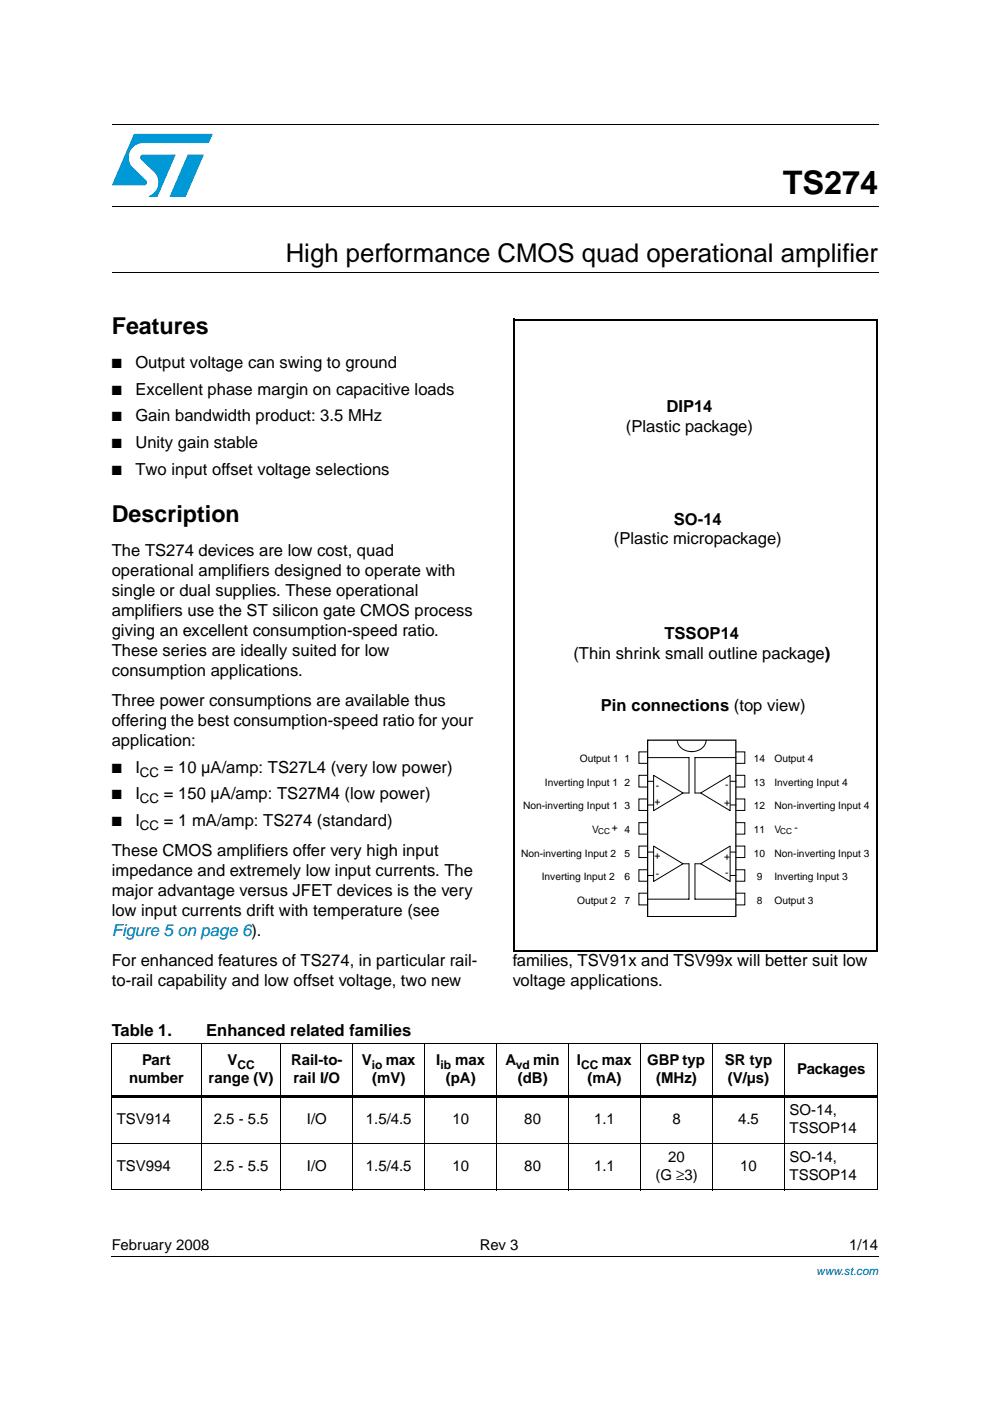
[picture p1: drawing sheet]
<svg xmlns="http://www.w3.org/2000/svg" width="210mm" height="297mm" viewBox="0 0 210 297" stroke-linecap="round" stroke-linejoin="round" font-family="sans-serif">
<defs><g id="words">
<text font-size="6.9" x="165.9" y="41.1">TS274</text>
<text font-size="5.5" x="60.6" y="55.6">High performance CMOS quad operational amplifier</text>
<g font-size="4.9">
<text x="23.7" y="70.9">Features</text>
<text x="23.7" y="110.8">Description</text>
</g>
<g font-size="3.5">
<text x="28.7" y="78.1">Output voltage can swing to ground</text>
<text x="28.7" y="83.7">Excellent phase margin on capacitive loads</text>
<text x="28.7" y="89.4">Gain bandwidth product: 3.5 MHz</text>
<text x="141.3" y="87.4">DIP14</text>
<text x="28.7" y="95">Unity gain stable</text>
<text x="132.7" y="91.7">(Plastic package)</text>
<text x="28.7" y="100.6">Two input offset voltage selections</text>
<text x="142.9" y="111.2">SO-14</text>
<text x="23.7" y="117.9">The TS274 devices are low cost, quad</text>
<text x="130.2" y="115.4">(Plastic micropackage)</text>
<text x="23.7" y="122.2">operational amplifiers designed to operate with</text>
<text x="23.7" y="126.4">single or dual supplies. These operational</text>
<text x="23.7" y="130.6">amplifiers use the ST silicon gate CMOS process</text>
<text x="23.7" y="134.9">giving an excellent consumption-speed ratio.</text>
<text x="140.9" y="135.5">TSSOP14</text>
<text x="23.7" y="139.1">These series are ideally suited for low</text>
<text x="23.7" y="143.3">consumption applications.</text>
<text x="121.6" y="139.7">(Thin shrink small outline package)</text>
<text x="23.7" y="149.7">Three power consumptions are available thus</text>
<text x="23.7" y="153.9">offering the best consumption-speed ratio for your</text>
<text x="127.4" y="150.7">Pin connections (top view)</text>
<text x="23.7" y="158.2">application:</text>
<text x="28.7" y="163.8">I</text>
<text x="34.7" y="163.8">= 10 µA/amp: TS27L4 (very low power)</text>
<text x="28.7" y="169.5">I</text>
<text x="34.7" y="169.5">= 150 µA/amp: TS27M4 (low power)</text>
<text x="28.7" y="175.1">I</text>
<text x="34.7" y="175.1">= 1 mA/amp: TS274 (standard)</text>
<text x="23.7" y="181.4">These CMOS amplifiers offer very high input</text>
<text x="23.7" y="185.7">impedance and extremely low input currents. The</text>
<text x="23.7" y="189.9">major advantage versus JFET devices is the very</text>
<text x="23.7" y="194.1">low input currents drift with temperature (see</text>
<text x="23.7" y="204.7">For enhanced features of TS274, in particular rail-</text>
<text x="23.7" y="209">to-rail capability and low offset voltage, two new</text>
<text x="108.7" y="204.9">families, TSV91x and TSV99x will better suit low</text>
<text x="108.7" y="209.1">voltage applications.</text>
<text x="23.7" y="219.7">Table 1.</text>
<text x="43.7" y="219.7">Enhanced related families</text>
</g>
<text font-size="3.5" fill="#00f" x="23.7" y="198.4">Figure 5 on page 6).</text>
<g font-size="3.2">
<text x="30.1" y="225.8">Part</text>
<text x="48.2" y="225.8">V</text>
<text x="61.7" y="225.8">Rail-to-</text>
<text x="76.7" y="225.8">V</text>
<text x="81.8" y="225.8">max</text>
<text x="92.5" y="225.8">I</text>
<text x="96.5" y="225.8">max</text>
<text x="107.2" y="225.8">A</text>
<text x="113" y="225.8">min</text>
<text x="122.3" y="225.8">I</text>
<text x="127.6" y="225.8">max</text>
<text x="137.2" y="225.8">GBP typ</text>
<text x="153.7" y="225.8">SR typ</text>
<text x="169" y="227.8">Packages</text>
<text x="27.4" y="229.7">number</text>
<text x="44.2" y="229.7">range (V)</text>
<text x="62.2" y="229.7">rail I/O</text>
<text x="78.9" y="229.7">(mV)</text>
<text x="94.5" y="229.7">(pA)</text>
<text x="109.8" y="229.7">(dB)</text>
<text x="124.6" y="229.7">(mA)</text>
<text x="139.1" y="229.7">(MHz)</text>
<text x="154.3" y="229.7">(V/µs)</text>
<text x="24.8" y="238.3">TSV914</text>
<text x="45.3" y="238.3">2.5 - 5.5</text>
<text x="65.1" y="238.3">I/O</text>
<text x="77.6" y="238.3">1.5/4.5</text>
<text x="95.9" y="238.3">10</text>
<text x="111.2" y="238.3">80</text>
<text x="126" y="238.3">1.1</text>
<text x="142.6" y="238.3">8</text>
<text x="156.5" y="238.3">4.5</text>
<text x="167.4" y="236.4">SO-14,</text>
<text x="167.4" y="240.3">TSSOP14</text>
<text x="24.8" y="248.2">TSV994</text>
<text x="45.3" y="248.2">2.5 - 5.5</text>
<text x="65.1" y="248.2">I/O</text>
<text x="77.6" y="248.2">1.5/4.5</text>
<text x="95.9" y="248.2">10</text>
<text x="111.2" y="248.2">80</text>
<text x="126" y="248.2">1.1</text>
<text x="139" y="250.1">(G ≥3)</text>
<text x="141.7" y="246.3">20</text>
<text x="157" y="248.2">10</text>
<text x="167.4" y="246.3">SO-14,</text>
<text x="167.4" y="250.1">TSSOP14</text>
<text x="23.7" y="265">February 2008</text>
<text x="101.7" y="265">Rev 3</text>
<text x="180.1" y="265">1/14</text>
</g>
<g font-size="2.8">
<text x="23.7" y="78.1">■</text>
<text x="23.7" y="83.7">■</text>
<text x="23.7" y="89.4">■</text>
<text x="23.7" y="95">■</text>
<text x="23.7" y="100.6">■</text>
<text x="23.7" y="163.8">■</text>
<text x="29.7" y="164.7">CC</text>
<text x="23.7" y="169.5">■</text>
<text x="29.7" y="170.3">CC</text>
<text x="23.7" y="175.1">■</text>
<text x="29.7" y="176">CC</text>
</g>
<g font-size="2.5">
<text x="50.3" y="226.6">CC</text>
<text x="78.8" y="226.6">io</text>
<text x="93.4" y="226.6">ib</text>
<text x="109.4" y="226.6">vd</text>
<text x="123.2" y="226.6">CC</text>
</g>
<text font-size="2.5" fill="#00f" x="173.1" y="270.4">www.st.com</text>
<g font-size="2.2">
<text x="122.9" y="161.6">Output 1</text>
<text x="132.4" y="161.6">1</text>
<text x="159.8" y="161.6">14</text>
<text x="164.2" y="161.6">Output 4</text>
<text x="115.5" y="166.6">Inverting Input 1</text>
<text x="132.4" y="166.6">2</text>
<text x="139.1" y="167.2">-</text>
<text x="153.7" y="167">-</text>
<text x="159.8" y="166.6">13</text>
<text x="164.2" y="166.6">Inverting Input 4</text>
<text x="110.9" y="171.6">Non-inverting Input 1</text>
<text x="132.4" y="171.6">3</text>
<text x="138.8" y="170.8">+</text>
<text x="153.5" y="171">+</text>
<text x="159.8" y="171.6">12</text>
<text x="164.2" y="171.6">Non-inverting Input 4</text>
<text x="125.5" y="176.6">V</text>
<text x="129.8" y="176.2">+ 4</text>
<text x="159.8" y="176.6">11</text>
<text x="164.2" y="176.6">V</text>
<text x="168.5" y="176.1">-</text>
<text x="110.5" y="181.6">Non-inverting Input 2</text>
<text x="132.4" y="181.6">5</text>
<text x="138.8" y="182">+</text>
<text x="139.1" y="185.9">-</text>
<text x="153.5" y="182.2">+</text>
<text x="153.7" y="185.8">-</text>
<text x="159.8" y="181.6">10</text>
<text x="164.2" y="181.6">Non-inverting Input 3</text>
<text x="114.9" y="186.6">Inverting Input 2</text>
<text x="122.4" y="191.6">Output 2</text>
<text x="132.4" y="186.6">6</text>
<text x="132.4" y="191.6">7</text>
<text x="160.5" y="191.6">8</text>
<text x="160.5" y="186.6">9</text>
<text x="164.2" y="191.6">Output 3</text>
<text x="164.2" y="186.6">Inverting Input 3</text>
</g>
<g font-size="1.7">
<text x="126.9" y="176.8">CC</text>
<text x="165.4" y="176.7">CC</text>
</g>
</g></defs>
<g fill="#0099d8">
<path d="M39.8 32.8h3.4l-3.8 8.9h-3.5z"/>
<path d="M28.4 28.4h16.7l-.8 1.9h-14a3 3 0 0 0-2.8 2 3 3 0 0 0 .8 3.4l2.7 2.5a.62 .62 0 0 1 .1 .7 .62 .62 0 0 1-.5 .4h-6.9z"/>
<path d="M29.9 33l.4-.2h7l-3.9 8.9h-1.9a3.2 3.2 0 0 0 1.3-5.1l-2.9-2.8-.2-.4z"/>
</g>
<path d="M23.7 26.3h162.5M23.7 43.8h162.5M23.7 57.7h162.5M23.7 266.3h162.6" fill="none" stroke="#000" stroke-width=".21"/>
<path d="M23.6 266.3l.1 .1z" fill="#000"/>
<g fill="#fff">
<path d="M139.7 70.3h15.5v11.3h-15.5z"/>
<path d="M140.2 98.1h14.5v7.6h-14.5z"/>
<path d="M144 123.3h6.9v5.6h-6.9z"/>
<path d="M110.5 154.3h73.9v40.1h-73.9z"/>
</g>
<g fill="#fff" stroke="#000" stroke-width=".21">
<path d="M135.5 159.4h2.4v2.4h-2.4z"/>
<path d="M135.5 174.4h2.4v2.5h-2.4z"/>
<path d="M135.5 169.4h2.4v2.4h-2.4z"/>
<path d="M135.5 164.4h2.4v2.5h-2.4z"/>
<path d="M155.4 159.4h2.5v2.4h-2.5z"/>
<path d="M155.4 164.4h2.5v2.5h-2.5z"/>
<path d="M155.4 169.4h2.5v2.4h-2.5z"/>
<path d="M155.4 174.4h2.5v2.5h-2.5z"/>
<path d="M135.5 189.4h2.4v2.5h-2.4z"/>
<path d="M135.5 184.4h2.4v2.4h-2.4z"/>
<path d="M135.5 179.4h2.4v2.4h-2.4z"/>
<path d="M155.4 179.4h2.5v2.4h-2.5z"/>
<path d="M155.4 184.4h2.5v2.4h-2.5z"/>
<path d="M155.4 189.4h2.5v2.5h-2.5z"/>
</g>
<path d="M137.3 156.9h18.7v37.4h-18.7z" fill="#fff" stroke="#000" stroke-width=".26"/>
<path d="M143.6 156.9a3.1 3.1 0 0 0 4.4 2.2 2.55 2.55 0 0 0 1.7-2.2M137.3 165.6h1.9M137.3 170.7h1.9M144.2 168.1h1.9" fill="none" stroke="#000" stroke-width=".21"/>
<path d="M138.6 164.4l6.2 3.7-6.2 3.8z" fill-rule="evenodd" fill="#fff" stroke="#000" stroke-width=".21"/>
<path d="M147.4 168.1h1.8M154.2 165.6h1.9M154.2 170.7h1.9" fill="none" stroke="#000" stroke-width=".21"/>
<path d="M148.6 168.1l6.2-3.7v7.5z" fill-rule="evenodd" fill="#fff" stroke="#000" stroke-width=".21"/>
<path d="M137.3 160.6h8.8v7.5M156.1 160.6h-8.7v7.5M137.3 180.7h1.9M137.3 185.6h1.9M144.2 183.1h1.9" fill="none" stroke="#000" stroke-width=".21"/>
<path d="M138.6 179.4l6.2 3.7-6.2 3.8z" fill-rule="evenodd" fill="#fff" stroke="#000" stroke-width=".21"/>
<path d="M147.4 183.1h1.8M154.2 180.7h1.9M154.2 185.6h1.9" fill="none" stroke="#000" stroke-width=".21"/>
<path d="M148.6 183.1l6.2-3.7v7.5z" fill-rule="evenodd" fill="#fff" stroke="#000" stroke-width=".21"/>
<g fill="none" stroke="#000" stroke-width=".21">
<path d="M146.1 183.1v7.5h-8.8M147.4 183.1v7.5h8.7M23.6 221.2h162.6M23.7 221.3v30.9M42.7 221.1v31.2M59.5 221.1v31.2M74.8 221.1v31.2M90 221.1v31.2M105.3 221.1v31.2M120.6 221.1v31.2M135.8 221.1v31.2M151.1 221.1v31.2"/>
<path d="M166.3 221.1v31.2M186.1 221.3v30.9M23.6 242.4h162.6M23.6 252.3h162.6"/>
</g>
<path d="M108.9 67.8h77.3M108.9 67.6v134M186 67.8v134M108.7 201.6h77.3" fill="none" stroke="#000" stroke-width=".36"/>
<path d="M23.6 232.3h162.6v.5h-162.6z" fill="#000"/>
<use href="#words"/>
</svg>
